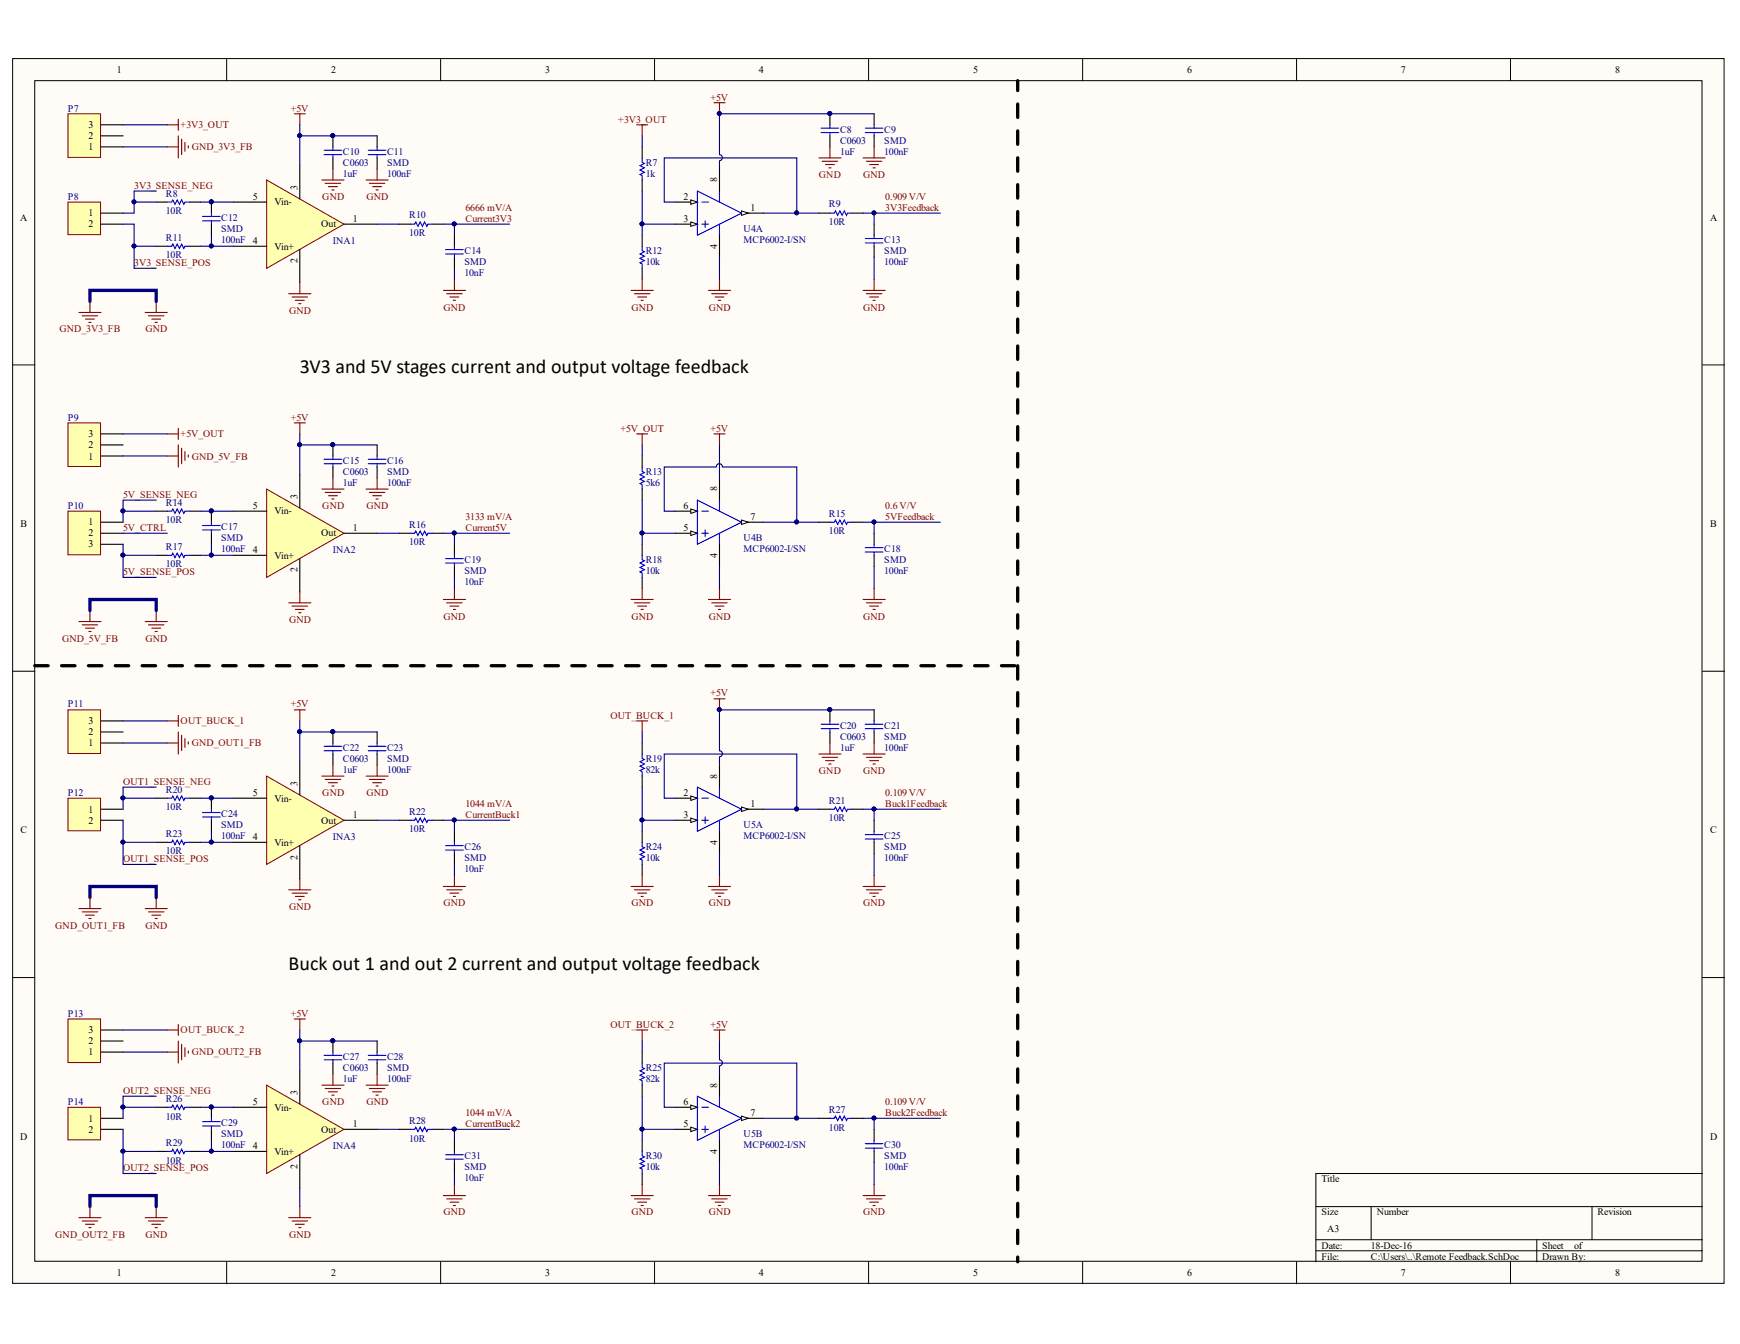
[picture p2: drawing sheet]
<svg xmlns="http://www.w3.org/2000/svg" width="279mm" height="216mm" viewBox="0 0 279 216" stroke-linecap="round" stroke-linejoin="round" font-family="sans-serif">
<defs><g id="words">
<g font-size="3.2">
<text x="48.1" y="60">3V3 and 5V stages current and output voltage feedback</text>
<text x="46.3" y="155.8">Buck out 1 and out 2 current and output voltage feedback</text>
</g>
<g font-size="1.6">
<text x="18.8" y="11.8">1</text>
<text x="53.2" y="11.8">2</text>
<text x="87.5" y="11.8">3</text>
<text x="121.9" y="11.8">4</text>
<text x="156.3" y="11.8">5</text>
<text x="190.6" y="11.8">6</text>
<text x="225" y="11.8">7</text>
<text x="259.4" y="11.8">8</text>
<text x="14.2" y="22.3">2</text>
<text x="14.2" y="20.5">3</text>
<text x="14.2" y="24.1">1</text>
<text x="115.2" y="29.3" transform="rotate(-90 115.2 29.3)">8</text>
<text x="3.2" y="35.4">A</text>
<text x="14.2" y="34.8">1</text>
<text x="40.6" y="32.1">5</text>
<text x="44.1" y="33">Vin-</text>
<text x="47.8" y="30.5" transform="rotate(-90 47.8 30.5)">3</text>
<text x="56.7" y="35.7">1</text>
<text x="109.8" y="35.7">3</text>
<text x="109.8" y="32.1">2</text>
<text x="120.5" y="33.9">1</text>
<text x="274.6" y="35.4">A</text>
<text x="14.2" y="36.5">2</text>
<text x="40.6" y="39.2">4</text>
<text x="44.1" y="40.1">Vin+</text>
<text x="51.6" y="36.5">Out</text>
<text x="115.2" y="40" transform="rotate(-90 115.2 40)">4</text>
<text x="47.8" y="42.3" transform="rotate(-90 47.8 42.3)">2</text>
<text x="14.2" y="70.3">3</text>
<text x="14.2" y="73.8">1</text>
<text x="14.2" y="72">2</text>
<text x="40.6" y="81.8">5</text>
<text x="44.1" y="82.6">Vin-</text>
<text x="47.8" y="80.2" transform="rotate(-90 47.8 80.2)">3</text>
<text x="109.8" y="81.8">6</text>
<text x="115.2" y="78.9" transform="rotate(-90 115.2 78.9)">8</text>
<text x="120.5" y="83.5">7</text>
<text x="3.3" y="84.6">B</text>
<text x="14.2" y="84.4">1</text>
<text x="14.2" y="86.2">2</text>
<text x="14.2" y="87.9">3</text>
<text x="40.6" y="88.9">4</text>
<text x="44.1" y="89.7">Vin+</text>
<text x="51.6" y="86.2">Out</text>
<text x="56.7" y="85.3">1</text>
<text x="109.8" y="85.3">5</text>
<text x="115.2" y="89.6" transform="rotate(-90 115.2 89.6)">4</text>
<text x="274.6" y="84.6">B</text>
<text x="47.8" y="91.9" transform="rotate(-90 47.8 91.9)">2</text>
<text x="14.2" y="119.9">1</text>
<text x="14.2" y="118.1">2</text>
<text x="14.2" y="116.4">3</text>
<text x="115.2" y="125.1" transform="rotate(-90 115.2 125.1)">8</text>
<text x="14.2" y="130.6">1</text>
<text x="40.6" y="127.9">5</text>
<text x="44.1" y="128.8">Vin-</text>
<text x="47.8" y="126.2" transform="rotate(-90 47.8 126.2)">3</text>
<text x="56.7" y="131.4">1</text>
<text x="109.8" y="131.4">3</text>
<text x="109.8" y="127.9">2</text>
<text x="120.5" y="129.6">1</text>
<text x="3.3" y="133.9">C</text>
<text x="14.2" y="132.3">2</text>
<text x="40.6" y="135">4</text>
<text x="44.1" y="135.9">Vin+</text>
<text x="51.6" y="132.3">Out</text>
<text x="115.2" y="135.7" transform="rotate(-90 115.2 135.7)">4</text>
<text x="274.6" y="133.9">C</text>
<text x="47.8" y="138.1" transform="rotate(-90 47.8 138.1)">2</text>
<text x="14.2" y="167.8">2</text>
<text x="14.2" y="166">3</text>
<text x="14.2" y="169.5">1</text>
<text x="40.6" y="177.5">5</text>
<text x="44.1" y="178.4">Vin-</text>
<text x="47.8" y="175.9" transform="rotate(-90 47.8 175.9)">3</text>
<text x="109.8" y="177.5">6</text>
<text x="115.2" y="174.7" transform="rotate(-90 115.2 174.7)">8</text>
<text x="120.5" y="179.3">7</text>
<text x="3.2" y="183.1">D</text>
<text x="14.2" y="180.2">1</text>
<text x="14.2" y="182">2</text>
<text x="40.6" y="184.6">4</text>
<text x="44.1" y="185.5">Vin+</text>
<text x="51.6" y="182">Out</text>
<text x="56.7" y="181">1</text>
<text x="109.8" y="181">5</text>
<text x="115.2" y="185.4" transform="rotate(-90 115.2 185.4)">4</text>
<text x="274.6" y="183.1">D</text>
<text x="47.8" y="187.7" transform="rotate(-90 47.8 187.7)">2</text>
<text x="212.2" y="189.9">Title</text>
<text x="212.2" y="195.3">Size</text>
<text x="213.1" y="198">A3</text>
<text x="221.1" y="195.3">Number</text>
<text x="256.5" y="195.3">Revision</text>
<text x="212.2" y="200.6">Date:</text>
<text x="212.2" y="202.4">File:</text>
<text x="220.1" y="200.6">18-Dec-16</text>
<text x="220.1" y="202.4">C:\Users\..\Remote Feedback.SchDoc</text>
<text x="247.6" y="200.6">Sheet</text>
<text x="247.6" y="202.4">Drawn By:</text>
<text x="252.8" y="200.6">of</text>
<text x="18.8" y="205">1</text>
<text x="53.2" y="205">2</text>
<text x="87.5" y="205">3</text>
<text x="121.9" y="205">4</text>
<text x="156.3" y="205">5</text>
<text x="190.6" y="205">6</text>
<text x="225" y="205">7</text>
<text x="259.4" y="205">8</text>
</g>
<g font-size="1.6" fill="#000080">
<text x="10.9" y="17.9">P7</text>
<text x="134.9" y="21.3">C8</text>
<text x="134.9" y="23.1">C0603</text>
<text x="142" y="21.3">C9</text>
<text x="142" y="23.1">SMD</text>
<text x="55.1" y="28.4">1uF</text>
<text x="55.1" y="24.9">C10</text>
<text x="55.1" y="26.6">C0603</text>
<text x="62.2" y="28.4">100nF</text>
<text x="62.2" y="24.9">C11</text>
<text x="62.2" y="26.6">SMD</text>
<text x="103.7" y="28.4">1k</text>
<text x="103.7" y="26.6">R7</text>
<text x="134.9" y="24.9">1uF</text>
<text x="142" y="24.9">100nF</text>
<text x="10.9" y="32.1">P8</text>
<text x="26.6" y="34.4">10R</text>
<text x="26.6" y="31.6">R8</text>
<text x="35.5" y="35.5">C12</text>
<text x="65.7" y="35.1">R10</text>
<text x="133.1" y="33.3">R9</text>
<text x="26.6" y="41.5">10R</text>
<text x="26.6" y="38.6">R11</text>
<text x="35.5" y="39.1">100nF</text>
<text x="35.5" y="37.3">SMD</text>
<text x="53.4" y="39.2">INA1</text>
<text x="65.7" y="38">10R</text>
<text x="74.6" y="40.8">C14</text>
<text x="103.7" y="40.8">R12</text>
<text x="119.4" y="37.3">U4A</text>
<text x="119.4" y="39.1">MCP6002-I/SN</text>
<text x="133.1" y="36.2">10R</text>
<text x="142" y="39.1">C13</text>
<text x="142" y="40.8">SMD</text>
<text x="74.6" y="44.4">10nF</text>
<text x="74.6" y="42.6">SMD</text>
<text x="103.7" y="42.6">10k</text>
<text x="142" y="42.6">100nF</text>
<text x="10.9" y="67.6">P9</text>
<text x="55.1" y="74.5">C15</text>
<text x="55.1" y="76.3">C0603</text>
<text x="62.2" y="74.5">C16</text>
<text x="62.2" y="76.3">SMD</text>
<text x="103.7" y="76.3">R13</text>
<text x="10.9" y="81.8">P10</text>
<text x="26.6" y="81.3">R14</text>
<text x="55.1" y="78">1uF</text>
<text x="62.2" y="78">100nF</text>
<text x="103.7" y="78">5k6</text>
<text x="133.1" y="83">R15</text>
<text x="26.6" y="84.1">10R</text>
<text x="26.6" y="88.4">R17</text>
<text x="35.5" y="88.7">100nF</text>
<text x="35.5" y="85.2">C17</text>
<text x="35.5" y="86.9">SMD</text>
<text x="53.4" y="88.9">INA2</text>
<text x="65.7" y="87.6">10R</text>
<text x="65.7" y="84.8">R16</text>
<text x="119.4" y="86.9">U4B</text>
<text x="119.4" y="88.7">MCP6002-I/SN</text>
<text x="133.1" y="85.8">10R</text>
<text x="142" y="88.7">C18</text>
<text x="26.6" y="91.2">10R</text>
<text x="74.6" y="94">10nF</text>
<text x="74.6" y="90.5">C19</text>
<text x="74.6" y="92.3">SMD</text>
<text x="103.7" y="92.3">10k</text>
<text x="103.7" y="90.5">R18</text>
<text x="142" y="92.3">100nF</text>
<text x="142" y="90.5">SMD</text>
<text x="10.9" y="113.7">P11</text>
<text x="134.9" y="117">C20</text>
<text x="134.9" y="118.8">C0603</text>
<text x="142" y="117">C21</text>
<text x="142" y="118.8">SMD</text>
<text x="55.1" y="124.1">1uF</text>
<text x="55.1" y="120.6">C22</text>
<text x="55.1" y="122.4">C0603</text>
<text x="62.2" y="124.1">100nF</text>
<text x="62.2" y="120.6">C23</text>
<text x="62.2" y="122.4">SMD</text>
<text x="103.7" y="124.1">82k</text>
<text x="103.7" y="122.4">R19</text>
<text x="134.9" y="120.6">1uF</text>
<text x="142" y="120.6">100nF</text>
<text x="10.9" y="127.9">P12</text>
<text x="26.6" y="130.1">10R</text>
<text x="26.6" y="127.3">R20</text>
<text x="35.5" y="131.2">C24</text>
<text x="65.7" y="130.9">R22</text>
<text x="133.1" y="131.9">10R</text>
<text x="133.1" y="129.1">R21</text>
<text x="26.6" y="137.2">10R</text>
<text x="26.6" y="134.5">R23</text>
<text x="35.5" y="134.8">100nF</text>
<text x="35.5" y="133">SMD</text>
<text x="53.4" y="135">INA3</text>
<text x="65.7" y="133.7">10R</text>
<text x="74.6" y="136.6">C26</text>
<text x="103.7" y="136.6">R24</text>
<text x="119.4" y="133">U5A</text>
<text x="119.4" y="134.8">MCP6002-I/SN</text>
<text x="142" y="134.8">C25</text>
<text x="142" y="136.6">SMD</text>
<text x="74.6" y="140.1">10nF</text>
<text x="74.6" y="138.3">SMD</text>
<text x="103.7" y="138.3">10k</text>
<text x="142" y="138.3">100nF</text>
<text x="10.9" y="163.4">P13</text>
<text x="55.1" y="173.8">1uF</text>
<text x="55.1" y="170.2">C27</text>
<text x="55.1" y="172">C0603</text>
<text x="62.2" y="173.8">100nF</text>
<text x="62.2" y="170.2">C28</text>
<text x="62.2" y="172">SMD</text>
<text x="103.7" y="173.8">82k</text>
<text x="103.7" y="172">R25</text>
<text x="10.9" y="177.5">P14</text>
<text x="26.6" y="179.9">10R</text>
<text x="26.6" y="177">R26</text>
<text x="133.1" y="178.8">R27</text>
<text x="26.6" y="184.1">R29</text>
<text x="35.5" y="184.4">100nF</text>
<text x="35.5" y="180.9">C29</text>
<text x="35.5" y="182.7">SMD</text>
<text x="53.4" y="184.6">INA4</text>
<text x="65.7" y="183.4">10R</text>
<text x="65.7" y="180.5">R28</text>
<text x="119.4" y="182.7">U5B</text>
<text x="119.4" y="184.4">MCP6002-I/SN</text>
<text x="133.1" y="181.6">10R</text>
<text x="142" y="184.4">C30</text>
<text x="26.6" y="187">10R</text>
<text x="74.6" y="189.8">10nF</text>
<text x="74.6" y="186.2">C31</text>
<text x="74.6" y="188">SMD</text>
<text x="103.7" y="188">10k</text>
<text x="103.7" y="186.2">R30</text>
<text x="142" y="188">100nF</text>
<text x="142" y="186.2">SMD</text>
</g>
<g font-size="1.6" fill="#800000">
<text x="46.7" y="17.9">+5V</text>
<text x="114.1" y="16.2">+5V</text>
<text x="29" y="20.5">+3V3_OUT</text>
<text x="99.3" y="19.7">+3V3_OUT</text>
<text x="30.8" y="24.1">GND_3V3_FB</text>
<text x="131.5" y="28.6">GND</text>
<text x="138.6" y="28.6">GND</text>
<text x="21.6" y="30.4">3V3_SENSE_NEG</text>
<text x="51.8" y="32.1">GND</text>
<text x="58.9" y="32.1">GND</text>
<text x="74.8" y="35.7">Current3V3</text>
<text x="74.8" y="33.9">6666 mV/A</text>
<text x="142.2" y="33.9">3V3Feedback</text>
<text x="142.2" y="32.1">0.909 V/V</text>
<text x="21.6" y="42.8">3V3_SENSE_POS</text>
<text x="9.6" y="53.4">GND_3V3_FB</text>
<text x="23.3" y="53.4">GND</text>
<text x="46.4" y="50.4">GND</text>
<text x="71.2" y="49.9">GND</text>
<text x="101.4" y="49.9">GND</text>
<text x="113.8" y="49.9">GND</text>
<text x="138.6" y="49.9">GND</text>
<text x="29" y="70.3">+5V_OUT</text>
<text x="46.7" y="67.6">+5V</text>
<text x="99.6" y="69.3">+5V_OUT</text>
<text x="114.1" y="69.3">+5V</text>
<text x="30.8" y="73.8">GND_5V_FB</text>
<text x="19.8" y="80">5V_SENSE_NEG</text>
<text x="51.8" y="81.8">GND</text>
<text x="58.9" y="81.8">GND</text>
<text x="74.8" y="83.5">3133 mV/A</text>
<text x="142.2" y="83.5">5VFeedback</text>
<text x="142.2" y="81.8">0.6 V/V</text>
<text x="19.8" y="85.3">5V_CTRL</text>
<text x="74.8" y="85.3">Current5V</text>
<text x="19.8" y="92.4">5V_SENSE_POS</text>
<text x="46.4" y="100">GND</text>
<text x="71.2" y="99.5">GND</text>
<text x="101.4" y="99.5">GND</text>
<text x="113.8" y="99.5">GND</text>
<text x="138.6" y="99.5">GND</text>
<text x="10" y="103.1">GND_5V_FB</text>
<text x="23.3" y="103.1">GND</text>
<text x="46.7" y="113.7">+5V</text>
<text x="114.1" y="111.9">+5V</text>
<text x="29" y="116.4">OUT_BUCK_1</text>
<text x="30.8" y="119.9">GND_OUT1_FB</text>
<text x="98" y="115.4">OUT_BUCK_1</text>
<text x="131.5" y="124.3">GND</text>
<text x="138.6" y="124.3">GND</text>
<text x="19.8" y="126.1">OUT1_SENSE_NEG</text>
<text x="51.8" y="127.9">GND</text>
<text x="58.9" y="127.9">GND</text>
<text x="74.8" y="131.4">CurrentBuck1</text>
<text x="74.8" y="129.6">1044 mV/A</text>
<text x="142.2" y="129.6">Buck1Feedback</text>
<text x="142.2" y="127.9">0.109 V/V</text>
<text x="19.8" y="138.5">OUT1_SENSE_POS</text>
<text x="8.9" y="149.2">GND_OUT1_FB</text>
<text x="23.3" y="149.2">GND</text>
<text x="46.4" y="146.1">GND</text>
<text x="71.2" y="145.6">GND</text>
<text x="101.4" y="145.6">GND</text>
<text x="113.8" y="145.6">GND</text>
<text x="138.6" y="145.6">GND</text>
<text x="29" y="166">OUT_BUCK_2</text>
<text x="46.7" y="163.4">+5V</text>
<text x="98" y="165.1">OUT_BUCK_2</text>
<text x="114.1" y="165.1">+5V</text>
<text x="30.8" y="169.5">GND_OUT2_FB</text>
<text x="19.8" y="175.7">OUT2_SENSE_NEG</text>
<text x="51.8" y="177.5">GND</text>
<text x="58.9" y="177.5">GND</text>
<text x="74.8" y="179.3">1044 mV/A</text>
<text x="142.2" y="179.3">Buck2Feedback</text>
<text x="142.2" y="177.5">0.109 V/V</text>
<text x="74.8" y="181">CurrentBuck2</text>
<text x="19.8" y="188.1">OUT2_SENSE_POS</text>
<text x="71.2" y="195.3">GND</text>
<text x="101.4" y="195.3">GND</text>
<text x="113.8" y="195.3">GND</text>
<text x="138.6" y="195.3">GND</text>
<text x="8.9" y="198.8">GND_OUT2_FB</text>
<text x="23.3" y="198.8">GND</text>
<text x="46.4" y="198.8">GND</text>
</g>
</g></defs>
<g fill="#fffcf8" stroke="#000" stroke-width=".16">
<path d="M2 9.4h274.8v196.8h-274.8z"/>
<path d="M5.6 13h267.7v189.6h-267.7z"/>
</g>
<g fill="none" stroke="#000" stroke-width=".16">
<path d="M36.4 9.4v3.6M70.8 9.4v3.6M105.1 9.4v3.6M139.5 9.4v3.6M173.8 9.4v3.6M208.2 9.4v3.6M242.5 9.4v3.6M2 58.6h3.6M273.4 58.6h3.5M2 107.8h3.6M273.4 107.8h3.5M2 157h3.6"/>
<path d="M273.4 157h3.5M211.3 193.8h62.1M211.3 199.2h62.1M220.2 193.8v5.4M246.8 199.2v3.5M255.6 193.8v5.4M273.4 188.5h-62.1v14.2M36.4 202.7v3.5M70.8 202.7v3.5M105.1 202.7v3.5M139.5 202.7v3.5M173.8 202.7v3.5"/>
<path d="M208.2 202.7v3.5M211.3 200.9h62.1M242.5 202.7v3.5"/>
</g>
<path d="M108.4 36h3.6" fill="none" stroke="#000" stroke-width=".18"/>
<path d="M110.9 35.7l1.1 .3-1.1 .4z" fill="#fffcf8"/>
<path d="M110.9 35.7l1.1 .3-1.1 .4z" fill="none" stroke="#000" stroke-width=".16"/>
<path d="M108.4 32.5h3.6" fill="none" stroke="#000" stroke-width=".18"/>
<path d="M110.9 32.1l1.1 .4-1.1 .3z" fill="#fffcf8"/>
<path d="M110.9 32.1l1.1 .4-1.1 .3z" fill="none" stroke="#000" stroke-width=".16"/>
<path d="M119.1 34.2h3.5" fill="none" stroke="#000" stroke-width=".18"/>
<path d="M119.1 33.9l1 .3-1 .4z" fill="#fffcf8"/>
<path d="M119.1 33.9l1 .3-1 .4z" fill="none" stroke="#000" stroke-width=".16"/>
<g fill="none" stroke="#00f" stroke-width=".18">
<path d="M103.1 25.4v.7l.4 .2-.7 .3 .7 .4-.7 .3 .7 .4-.7 .3 .3 .2v.7M103.1 39.6v.7l.4 .1-.7 .4 .7 .4-.7 .3 .7 .4-.7 .3 .3 .2v.7M112 30.7l7.1 3.5-7.1 3.6zM112.7 32.5h1.1M112.7 36h1.1M113.2 35.5v1M115.5 30.7v1.8M115.5 36v1.8M133.3 34.2h.7l.2-.3 .3 .7 .4-.7 .3 .7 .4-.7 .3 .7 .2-.4h.7M138.9 38.3h2.9M138.9 39h2.9M140.4 37.8v.5"/>
<path d="M140.4 39v.6"/>
</g>
<path d="M103.1 23.6v1.8M103.1 28.9v1.8M103.1 37.8v1.8M115.5 27.1v3.6M115.5 37.8v3.5M131.5 34.2h1.8M136.8 34.2h1.8M140.4 36v1.8M140.4 39.6v1.7M103.1 43.1v1.8" fill="none" stroke="#000" stroke-width=".18"/>
<g fill="none" stroke="#800000" stroke-width=".18">
<path d="M28.6 19.2v1.7M114.6 16.5h1.8M115.5 16.5v1.8M26.9 20.1h1.7M26.9 23.6h1.7M28.6 21.8v3.6M29.2 22.4v2.4M29.7 22.9v1.4M30.2 23.4v.4M101.3 46.6h3.6M101.9 47.2h2.5M102.4 47.7h1.4"/>
<path d="M102.9 48.2h.4M103.1 44.9v1.7M113.8 46.6h3.5M114.3 47.2h2.5M114.8 47.7h1.4M115.4 48.2h.3M115.5 44.9v1.7M138.6 46.6h3.5M139.1 47.2h2.5M139.7 47.7h1.4M140.2 48.2h.3M140.4 44.9v1.7"/>
</g>
<g fill="#000080" stroke="#000080" stroke-width=".16">
<circle cx="115.5" cy="18.2" r=".31"/>
<circle cx="127.9" cy="34.2" r=".31"/>
<circle cx="103.1" cy="36" r=".31"/>
<circle cx="140.3" cy="34.2" r=".31"/>
</g>
<path d="M19.8 23.6h7.1M19.8 20.1h7.1M103.1 30.7v5.3M108.4 32.5h-1.7v-7.1h21.2v8.8h-5.3M108.4 36h-5.3v1.8M127.9 34.2h3.6M138.6 34.2h1.8v1.8M140.4 34.2h10.6" fill="none" stroke="#000080" stroke-width=".18"/>
<path d="M42.8 28.9l12.4 7.1-12.4 7.1z" fill="#ffffb0"/>
<path d="M42.8 28.9l12.4 7.1-12.4 7.1z" fill="none" stroke="#800000" stroke-width=".16"/>
<g fill="none" stroke="#000" stroke-width=".18">
<path d="M37.5 32.5h5.3M37.5 39.6h5.3M48.1 26.6v5.3M53.5 21.8v1.8M53.5 25.4v1.7M55.2 36h5.4M60.6 21.8v1.8M60.6 25.4v1.7M64.1 36h1.8M69.4 36h1.8M73 37.8v1.8M48.1 40.1v5.3"/>
<path d="M73 41.3v1.8"/>
</g>
<g fill="none" stroke="#800000" stroke-width=".18">
<path d="M47.3 18.3h1.7M48.1 18.3v1.8M51.7 28.9h3.5M52.2 29.4h2.5M52.8 30h1.4M53.3 30.5h.3M53.5 27.1v1.8M58.8 28.9h3.5M59.3 29.4h2.5M59.8 30h1.5M60.4 30.5h.3M60.6 27.1v1.8"/>
<path d="M46.4 47.2h3.5M46.9 47.7h2.5M47.4 48.2h1.4M48 48.8h.3M48.1 45.4v1.8M71.2 46.6h3.5M71.7 47.2h2.5M72.3 47.7h1.4M72.8 48.2h.3M73 44.9v1.7M26.9 69.7h1.7M26.9 73.2h1.7"/>
<path d="M28.6 68.8v1.8M28.6 71.5v3.5M29.2 72v2.5M29.7 72.5v1.5M30.2 73.1v.3"/>
</g>
<g fill="none" stroke="#00f" stroke-width=".18">
<path d="M52 24.1h2.9M52 24.8h2.9M53.5 23.6v.5M53.5 24.8v.6M59.1 24.1h2.9M59.1 24.8h2.9M60.6 23.6v.5M60.6 24.8v.6M65.9 36h.7l.2-.3 .3 .7 .4-.7 .3 .7 .4-.7 .3 .7 .2-.4h.7M73 39.6v.5M71.5 40.1h2.9M71.5 40.8h2.9"/>
<path d="M73 40.8v.5"/>
</g>
<g fill="#000080" stroke="#000080" stroke-width=".16">
<circle cx="53.4" cy="21.8" r=".31"/>
<circle cx="48.1" cy="21.8" r=".31"/>
<circle cx="72.9" cy="36" r=".31"/>
</g>
<path d="M48.1 20.1v1.7h12.5M48.1 21.8v4.8M60.6 36h3.5M71.2 36h1.8v1.8M73 36h8.8M73 43.1v1.8M19.8 73.2h7.1M19.8 69.7h7.1" fill="none" stroke="#000080" stroke-width=".18"/>
<path d="M42.8 78.6l12.4 7.1-12.4 7.1z" fill="#ffffb0"/>
<path d="M42.8 78.6l12.4 7.1-12.4 7.1z" fill="none" stroke="#800000" stroke-width=".16"/>
<g fill="none" stroke="#000" stroke-width=".18">
<path d="M48.1 76.3v5.3M53.5 71.5v1.7M53.5 75v1.8M60.6 71.5v1.7M60.6 75v1.8M37.5 82.1h5.3M37.5 89.2h5.3M48.1 89.7v5.4M55.2 85.7h5.4M64.1 85.7h1.8M69.4 85.7h1.8M73 87.4v1.8"/>
<path d="M73 91v1.8M119.1 83.9h3.5"/>
</g>
<g fill="none" stroke="#800000" stroke-width=".18">
<path d="M102.2 20.1h1.8M103.1 20.1v1.7M12.7 50.2h3.5M13.2 50.7h2.5M13.7 51.3h1.5M14.3 51.8h.3M14.4 48.4v1.8M23.3 50.2h3.6M23.8 50.7h2.5M24.4 51.3h1.4M24.9 51.8h.4M25.1 48.4v1.8"/>
<path d="M47.3 67.9h1.7M48.1 67.9v1.8M51.7 78.6h3.5M52.2 79.1h2.5M52.8 79.6h1.4M53.5 76.8v1.8M58.8 78.6h3.5M59.3 79.1h2.5M59.8 79.6h1.5M60.6 76.8v1.8M12.7 99.8h3.5M14.4 98.1v1.7"/>
<path d="M23.3 99.8h3.6M25.1 98.1v1.7M46.4 96.8h3.5M46.9 97.4h2.5M47.4 97.9h1.4M48 98.4h.3M48.1 95.1v1.7M53.3 80.2h.3M60.4 80.2h.3M71.2 96.3h3.5M71.7 96.8h2.5M72.3 97.4h1.4"/>
<path d="M72.8 97.9h.3M73 94.5v1.8M13.2 100.4h2.5M13.7 100.9h1.5M14.3 101.4h.3M23.8 100.4h2.5M24.4 100.9h1.4M24.9 101.4h.4"/>
</g>
<g fill="none" stroke="#00f" stroke-width=".18">
<path d="M52 73.8h2.9M52 74.5h2.9M53.5 73.2v.6M53.5 74.5v.5M59.1 73.8h2.9M59.1 74.5h2.9M60.6 73.2v.6M60.6 74.5v.5M65.9 85.7h.7l.2-.4 .3 .7 .4-.7 .3 .7 .4-.7 .3 .7 .2-.3h.7M71.5 89.7h2.9M71.5 90.4h2.9M73 89.2v.5"/>
<path d="M73 90.4v.6"/>
</g>
<g fill="#000080" stroke="#000080" stroke-width=".16">
<circle cx="53.4" cy="71.4" r=".31"/>
<circle cx="48.1" cy="71.4" r=".31"/>
<circle cx="72.9" cy="85.6" r=".31"/>
</g>
<path d="M103.1 21.8v1.8M115.5 41.3v3.6M140.4 41.3v3.6M48.1 69.7v1.8h12.5M48.1 71.5v4.8M60.6 85.7h3.5M71.2 85.7h1.8v1.7M73 85.7h8.8M73 92.8v1.7" fill="none" stroke="#000080" stroke-width=".18"/>
<path d="M14.4 48.4v-1.8h10.7v1.8M14.4 98.1v-1.8h10.7v1.8" fill="none" stroke="#000080" stroke-width=".53"/>
<path d="M119.1 83.5l1 .4-1 .3z" fill="#fffcf8"/>
<path d="M119.1 83.5l1 .4-1 .3z" fill="none" stroke="#000" stroke-width=".16"/>
<path d="M108.4 85.7h3.6" fill="none" stroke="#000" stroke-width=".18"/>
<path d="M110.9 85.3l1.1 .4-1.1 .3z" fill="#fffcf8"/>
<path d="M110.9 85.3l1.1 .4-1.1 .3z" fill="none" stroke="#000" stroke-width=".16"/>
<path d="M108.4 82.1h3.6" fill="none" stroke="#000" stroke-width=".18"/>
<path d="M110.9 81.8l1.1 .3-1.1 .4z" fill="#fffcf8"/>
<path d="M110.9 81.8l1.1 .3-1.1 .4z" fill="none" stroke="#000" stroke-width=".16"/>
<g fill="none" stroke="#00f" stroke-width=".18">
<path d="M103.1 75v.7l.4 .2-.7 .4 .7 .3-.7 .4 .7 .3-.7 .4 .3 .2v.7M103.1 89.2v.7l.4 .2-.7 .3 .7 .4-.7 .4 .7 .3-.7 .4 .3 .1v.8M112 80.3l7.1 3.6-7.1 3.5zM112.7 82.1h1.1M112.7 85.7h1.1M113.2 85.1v1.1M115.5 80.3v1.8M115.5 85.7v1.7M133.3 83.9h.7l.2-.4 .3 .7 .4-.7 .3 .7 .4-.7 .3 .7 .2-.3h.7M138.9 88h2.9M138.9 88.7h2.9M140.4 87.4v.6"/>
<path d="M140.4 88.7v.5"/>
</g>
<path d="M103.1 73.2v1.8M103.1 78.6v1.7M115.5 76.8v3.5M103.1 87.4v1.8M103.1 92.8v1.7M115.5 87.4v3.6M131.5 83.9h1.8M136.8 83.9h1.8M140.4 85.7v1.7M140.4 89.2v1.8M108.4 131.8h3.6" fill="none" stroke="#000" stroke-width=".18"/>
<g fill="none" stroke="#800000" stroke-width=".18">
<path d="M102.2 69.7h1.8M103.1 69.7v1.8M114.6 69.7h1.8M115.5 69.7v1.8M101.3 96.3h3.6M101.9 96.8h2.5M102.4 97.4h1.4M102.9 97.9h.4M103.1 94.5v1.8M113.8 96.3h3.5M114.3 96.8h2.5M114.8 97.4h1.4"/>
<path d="M115.4 97.9h.3M115.5 94.5v1.8M138.6 96.3h3.5M139.1 96.8h2.5M139.7 97.4h1.4M140.2 97.9h.3M140.4 94.5v1.8"/>
</g>
<path d="M103.1 71.5v1.7M115.5 71.5v5.3M116 75a.49 .49 0 0 0-.5-.5 .49 .49 0 0 0-.5 .5h-8.3v7.1h1.7M116.1 75h11.8v8.9h-5.3M103.1 80.3v5.4M108.4 85.7h-5.3v1.7M115.5 91v3.5M127.9 83.9h3.6M138.6 83.9h1.8v1.8M140.4 83.9h10.6M140.4 91v3.5" fill="none" stroke="#000080" stroke-width=".18"/>
<g fill="#000080" stroke="#000080" stroke-width=".16">
<circle cx="127.9" cy="83.8" r=".31"/>
<circle cx="103.1" cy="85.6" r=".31"/>
<circle cx="140.3" cy="83.8" r=".31"/>
</g>
<path d="M5.6 106.9h157.8v-93.9" fill="none" stroke="#000" stroke-width=".53" stroke-dasharray="2.2 2.2"/>
<path d="M110.9 131.4l1.1 .4-1.1 .3z" fill="#fffcf8"/>
<path d="M110.9 131.4l1.1 .4-1.1 .3z" fill="none" stroke="#000" stroke-width=".16"/>
<path d="M108.4 128.2h3.6" fill="none" stroke="#000" stroke-width=".18"/>
<path d="M110.9 127.9l1.1 .3-1.1 .4z" fill="#fffcf8"/>
<path d="M110.9 127.9l1.1 .3-1.1 .4z" fill="none" stroke="#000" stroke-width=".16"/>
<path d="M119.1 130h3.5" fill="none" stroke="#000" stroke-width=".18"/>
<path d="M119.1 129.6l1 .4-1 .3z" fill="#fffcf8"/>
<path d="M119.1 129.6l1 .4-1 .3z" fill="none" stroke="#000" stroke-width=".16"/>
<g fill="none" stroke="#00f" stroke-width=".18">
<path d="M103.1 121.1v.7l.4 .2-.7 .4 .7 .3-.7 .4 .7 .3-.7 .4 .3 .2v.7M103.1 135.3v.7l.4 .2-.7 .4 .7 .3-.7 .4 .7 .3-.7 .4 .3 .2v.7M112 126.4l7.1 3.6-7.1 3.5zM112.7 128.2h1.1M112.7 131.8h1.1M113.2 131.2v1.1M115.5 126.4v1.8M115.5 131.8v1.7M133.3 130h.7l.2-.4 .3 .7 .4-.7 .3 .7 .4-.7 .3 .7 .2-.3h.7M138.9 134.1h2.9M138.9 134.8h2.9M140.4 133.5v.6"/>
<path d="M140.4 134.8v.5"/>
</g>
<path d="M103.1 119.4v1.7M103.1 124.7v1.7M103.1 133.5v1.8M103.1 138.9v1.7M115.5 122.9v3.5M115.5 133.5v3.6M131.5 130h1.8M136.8 130h1.8M140.4 131.8v1.7M140.4 135.3v1.8" fill="none" stroke="#000" stroke-width=".18"/>
<g fill="none" stroke="#800000" stroke-width=".18">
<path d="M26.9 115.8h1.7M26.9 119.4h1.7M28.6 114.9v1.8M28.6 117.6v3.5M29.2 118.1v2.5M29.7 118.6v1.5M30.2 119.2v.3M114.6 112.3h1.8M115.5 112.3v1.7M101.3 142.4h3.6M101.9 142.9h2.5M102.4 143.5h1.4"/>
<path d="M102.9 144h.4M103.1 140.6v1.8M113.8 142.4h3.5M114.3 142.9h2.5M114.8 143.5h1.4M115.4 144h.3M115.5 140.6v1.8M138.6 142.4h3.5M139.1 142.9h2.5M139.7 143.5h1.4M140.2 144h.3M140.4 140.6v1.8"/>
</g>
<g fill="#000080" stroke="#000080" stroke-width=".16">
<circle cx="115.5" cy="114" r=".31"/>
<circle cx="127.9" cy="129.9" r=".31"/>
<circle cx="103.1" cy="131.7" r=".31"/>
<circle cx="140.3" cy="129.9" r=".31"/>
</g>
<path d="M19.8 119.4h7.1M19.8 115.8h7.1M103.1 126.4v5.4M108.4 128.2h-1.7v-7.1h21.2v8.9h-5.3M108.4 131.8h-5.3v1.7M127.9 130h3.6M138.6 130h1.8v1.8M140.4 130h10.6" fill="none" stroke="#000080" stroke-width=".18"/>
<path d="M42.8 124.7l12.4 7.1-12.4 7.1z" fill="#ffffb0"/>
<path d="M42.8 124.7l12.4 7.1-12.4 7.1z" fill="none" stroke="#800000" stroke-width=".16"/>
<g fill="none" stroke="#000" stroke-width=".18">
<path d="M133.3 18.3v1.8M140.4 18.3v1.8M133.3 21.8v1.8M140.4 21.8v1.8M53.5 117.6v1.8M60.6 117.6v1.8M133.3 114v1.8M133.3 117.6v1.8M140.4 114v1.8M140.4 117.6v1.8M37.5 128.2h5.3M37.5 135.3h5.3"/>
<path d="M48.1 122.4v5.3M48.1 135.8v5.4M53.5 121.1v1.8M55.2 131.8h5.4M60.6 121.1v1.8M64.1 131.8h1.8M69.4 131.8h1.8M73 133.5v1.8M73 137.1v1.8M119.1 179.6h3.5"/>
</g>
<g fill="none" stroke="#800000" stroke-width=".18">
<path d="M131.5 25.4h3.5M132 25.9h2.5M132.6 26.4h1.4M133.1 27h.3M133.3 23.6v1.8M138.6 25.4h3.5M139.1 25.9h2.5M139.7 26.4h1.4M140.2 27h.3M140.4 23.6v1.8M47.3 114h1.7M48.1 114v1.8"/>
<path d="M102.2 115.8h1.8M103.1 115.8v1.8M133.3 119.4v1.7M140.4 119.4v1.7M51.7 124.7h3.5M52.2 125.2h2.5M52.8 125.7h1.4M53.3 126.3h.3M53.5 122.9v1.8M58.8 124.7h3.5M59.3 125.2h2.5M59.8 125.7h1.5"/>
<path d="M60.4 126.3h.3M60.6 122.9v1.8M131.5 121.1h3.5M132 121.7h2.5M132.6 122.2h1.4M133.1 122.7h.3M138.6 121.1h3.5M139.1 121.7h2.5M139.7 122.2h1.4M140.2 122.7h.3M12.7 146h3.5M13.2 146.5h2.5"/>
<path d="M13.7 147h1.5M14.3 147.5h.3M14.4 144.2v1.8M23.3 146h3.6M23.8 146.5h2.5M24.4 147h1.4M24.9 147.5h.4M25.1 144.2v1.8M46.4 142.9h3.5M46.9 143.5h2.5M47.4 144h1.4M48 144.5h.3"/>
<path d="M48.1 141.2v1.7M71.2 142.4h3.5M71.7 142.9h2.5M72.3 143.5h1.4M72.8 144h.3M73 140.6v1.8"/>
</g>
<g fill="none" stroke="#00f" stroke-width=".18">
<path d="M131.8 20.6h2.9M131.8 21.3h2.9M133.3 20.1v.5M133.3 21.3v.5M138.9 20.6h2.9M138.9 21.3h2.9M140.4 20.1v.5M140.4 21.3v.5M52 119.9h2.9M53.5 119.4v.5M59.1 119.9h2.9M60.6 119.4v.5"/>
<path d="M131.8 116.3h2.9M131.8 117h2.9M133.3 115.8v.5M133.3 117v.6M138.9 116.3h2.9M138.9 117h2.9M140.4 115.8v.5M140.4 117v.6M52 120.6h2.9M53.5 120.6v.5M59.1 120.6h2.9M60.6 120.6v.5"/>
<path d="M65.9 131.8h.7l.2-.4 .3 .7 .4-.7 .3 .7 .4-.7 .3 .7 .2-.3h.7M71.5 135.8h2.9M71.5 136.6h2.9M73 135.3v.5M73 136.6v.5"/>
</g>
<g fill="#000080" stroke="#000080" stroke-width=".16">
<circle cx="53.4" cy="117.5" r=".31"/>
<circle cx="48.1" cy="117.5" r=".31"/>
<circle cx="72.9" cy="131.7" r=".31"/>
<circle cx="133.2" cy="114" r=".31"/>
<circle cx="133.2" cy="18.2" r=".31"/>
<circle cx="115.5" cy="18.2" r=".31"/>
<circle cx="115.5" cy="114" r=".31"/>
</g>
<g fill="none" stroke="#000080" stroke-width=".18">
<path d="M140.4 18.3h-24.9v6.5a.49 .49 0 0 1 .5 .5 .49 .49 0 0 1-.5 .5M115.5 25.9v1.2M48.1 115.8v1.8h12.5M48.1 117.6v4.8M103.1 117.6v1.8M140.4 114h-24.9v6.6a.49 .49 0 0 1 .5 .5 .49 .49 0 0 1-.5 .5M60.6 131.8h3.5M71.2 131.8h1.8v1.7M73 131.8h8.8M73 138.9v1.7M115.5 121.7v1.2M115.5 137.1v3.5"/>
<path d="M140.4 137.1v3.5"/>
</g>
<path d="M14.4 144.2v-1.8h10.7v1.8" fill="none" stroke="#000080" stroke-width=".53"/>
<path d="M119.1 179.3l1 .3-1 .4z" fill="#fffcf8"/>
<path d="M119.1 179.3l1 .3-1 .4z" fill="none" stroke="#000" stroke-width=".16"/>
<path d="M108.4 181.4h3.6" fill="none" stroke="#000" stroke-width=".18"/>
<path d="M110.9 181.1l1.1 .3-1.1 .4z" fill="#fffcf8"/>
<path d="M110.9 181.1l1.1 .3-1.1 .4z" fill="none" stroke="#000" stroke-width=".16"/>
<path d="M108.4 177.9h3.6" fill="none" stroke="#000" stroke-width=".18"/>
<path d="M110.9 177.5l1.1 .4-1.1 .3z" fill="#fffcf8"/>
<path d="M110.9 177.5l1.1 .4-1.1 .3z" fill="none" stroke="#000" stroke-width=".16"/>
<g fill="none" stroke="#00f" stroke-width=".18">
<path d="M103.1 170.8v.7l.4 .2-.7 .3 .7 .4-.7 .3 .7 .4-.7 .3 .3 .2v.7M112 176.1l7.1 3.5-7.1 3.6zM112.7 177.9h1.1M115.5 176.1v1.8M133.3 179.6h.7l.2-.3 .3 .7 .4-.7 .3 .7 .4-.7 .3 .7 .2-.4h.7M103.1 185v.7l.4 .2-.7 .3 .7 .4-.7 .3 .7 .4-.7 .3 .3 .2v.7M112.7 181.4h1.1M113.2 180.9v1.1M115.5 181.4v1.8M138.9 183.7h2.9M138.9 184.4h2.9M140.4 183.2v.5"/>
<path d="M140.4 184.4v.6"/>
</g>
<path d="M103.1 169v1.8M103.1 174.3v1.8M115.5 172.6v3.5M131.5 179.6h1.8M136.8 179.6h1.8M103.1 183.2v1.8M103.1 188.5v1.8M115.5 183.2v3.5M140.4 181.4v1.8M140.4 185v1.7" fill="none" stroke="#000" stroke-width=".18"/>
<g fill="none" stroke="#800000" stroke-width=".18">
<path d="M26.9 165.5h1.7M26.9 169h1.7M28.6 164.6v1.7M28.6 167.2v3.6M29.2 167.8v2.4M29.7 168.3v1.4M30.2 168.8v.4M114.6 165.5h1.8M115.5 165.5v1.7M101.3 192.1h3.6M101.9 192.6h2.5M102.4 193.1h1.4"/>
<path d="M102.9 193.7h.4M103.1 190.3v1.8M113.8 192.1h3.5M114.3 192.6h2.5M114.8 193.1h1.4M115.4 193.7h.3M115.5 190.3v1.8M138.6 192.1h3.5M139.1 192.6h2.5M139.7 193.1h1.4M140.2 193.7h.3M140.4 190.3v1.8"/>
</g>
<path d="M19.8 169h7.1M19.8 165.5h7.1M103.1 176.1v5.3M108.4 177.9h-1.7v-7.1h21.2v8.8h-5.3M127.9 179.6h3.6M138.6 179.6h1.8v1.8M140.4 179.6h10.6M108.4 181.4h-5.3v1.8" fill="none" stroke="#000080" stroke-width=".18"/>
<g fill="#000080" stroke="#000080" stroke-width=".16">
<circle cx="127.9" cy="179.6" r=".31"/>
<circle cx="103.1" cy="181.4" r=".31"/>
<circle cx="140.3" cy="179.6" r=".31"/>
</g>
<path d="M42.8 174.3l12.4 7.1-12.4 7.1z" fill="#ffffb0"/>
<path d="M42.8 174.3l12.4 7.1-12.4 7.1z" fill="none" stroke="#800000" stroke-width=".16"/>
<g fill="none" stroke="#000" stroke-width=".18">
<path d="M37.5 177.9h5.3M48.1 172v5.3M53.5 167.2v1.8M53.5 170.8v1.8M60.6 167.2v1.8M60.6 170.8v1.8M37.5 185h5.3M48.1 185.5v5.3M55.2 181.4h5.4M64.1 181.4h1.8M69.4 181.4h1.8M73 183.2v1.8"/>
<path d="M73 186.7v1.8"/>
</g>
<g fill="none" stroke="#800000" stroke-width=".18">
<path d="M47.3 163.7h1.7M48.1 163.7v1.8M51.7 174.3h3.5M52.2 174.9h2.5M52.8 175.4h1.4M53.3 175.9h.3M53.5 172.6v1.7M58.8 174.3h3.5M59.3 174.9h2.5M59.8 175.4h1.5M60.4 175.9h.3M60.6 172.6v1.7"/>
<path d="M102.2 165.5h1.8M103.1 165.5v1.7M12.7 195.6h3.5M13.2 196.1h2.5M13.7 196.7h1.5M14.3 197.2h.3M14.4 193.8v1.8M23.3 195.6h3.6M23.8 196.1h2.5M24.4 196.7h1.4M24.9 197.2h.4M25.1 193.8v1.8"/>
<path d="M46.4 195.6h3.5M46.9 196.1h2.5M47.4 196.7h1.4M48 197.2h.3M48.1 193.8v1.8M71.2 192.1h3.5M71.7 192.6h2.5M72.3 193.1h1.4M72.8 193.7h.3M73 190.3v1.8"/>
</g>
<g fill="none" stroke="#00f" stroke-width=".18">
<path d="M52 169.5h2.9M52 170.2h2.9M53.5 169v.5M53.5 170.2v.6M59.1 169.5h2.9M59.1 170.2h2.9M60.6 169v.5M60.6 170.2v.6M65.9 181.4h.7l.2-.3 .3 .7 .4-.7 .3 .7 .4-.7 .3 .7 .2-.4h.7M71.5 185.5h2.9M71.5 186.2h2.9M73 185v.5"/>
<path d="M73 186.2v.5"/>
</g>
<g fill="#000080" stroke="#000080" stroke-width=".16">
<circle cx="53.4" cy="167.2" r=".31"/>
<circle cx="48.1" cy="167.2" r=".31"/>
<circle cx="72.9" cy="181.4" r=".31"/>
</g>
<path d="M19.8 85.7h7.1M48.1 165.5v1.7h12.5M48.1 167.2v4.8M103.1 167.2v1.8M115.5 167.2v3a.49 .49 0 0 1 .5 .5 .49 .49 0 0 1-.5 .5M115.5 171.3v1.3M60.6 181.4h3.5M71.2 181.4h1.8v1.8M73 181.4h8.8M73 188.5v1.8M115.5 186.7v3.6M140.4 186.7v3.6" fill="none" stroke="#000080" stroke-width=".18"/>
<path d="M14.4 193.8v-1.7h10.7v1.7" fill="none" stroke="#000080" stroke-width=".53"/>
<path d="M163.4 106.9v95.8" fill="none" stroke="#000" stroke-width=".53" stroke-dasharray="2.2 2.2"/>
<path d="M10.9 18.3h5.2v7h-5.2z" fill="#ffffb0" stroke="#800000" stroke-width=".16"/>
<path d="M16.2 23.6h3.6M16.2 21.8h3.6M16.2 20.1h3.6" fill="none" stroke="#000" stroke-width=".18"/>
<path d="M10.9 32.5h5.2v5.2h-5.2z" fill="#ffffb0" stroke="#800000" stroke-width=".16"/>
<path d="M16.2 34.2h3.6M16.2 36h3.6" fill="none" stroke="#000" stroke-width=".18"/>
<path d="M10.9 67.9h5.2v7h-5.2z" fill="#ffffb0" stroke="#800000" stroke-width=".16"/>
<path d="M16.2 73.2h3.6M16.2 71.5h3.6M16.2 69.7h3.6" fill="none" stroke="#000" stroke-width=".18"/>
<path d="M10.9 82.1h5.2v7h-5.2z" fill="#ffffb0" stroke="#800000" stroke-width=".16"/>
<path d="M16.2 83.9h3.6M16.2 85.7h3.6M16.2 87.4h3.6" fill="none" stroke="#000" stroke-width=".18"/>
<path d="M10.9 114h5.2v7h-5.2z" fill="#ffffb0" stroke="#800000" stroke-width=".16"/>
<path d="M16.2 119.4h3.6M16.2 117.6h3.6M16.2 115.8h3.6" fill="none" stroke="#000" stroke-width=".18"/>
<path d="M10.9 128.2h5.2v5.3h-5.2z" fill="#ffffb0" stroke="#800000" stroke-width=".16"/>
<path d="M16.2 130h3.6M16.2 131.8h3.6" fill="none" stroke="#000" stroke-width=".18"/>
<path d="M10.9 163.7h5.2v7h-5.2z" fill="#ffffb0" stroke="#800000" stroke-width=".16"/>
<path d="M16.2 169h3.6M16.2 167.2h3.6M16.2 165.5h3.6" fill="none" stroke="#000" stroke-width=".18"/>
<path d="M10.9 177.9h5.2v5.2h-5.2z" fill="#ffffb0" stroke="#800000" stroke-width=".16"/>
<g fill="none" stroke="#000" stroke-width=".18">
<path d="M25.1 39.6h1.8M25.1 32.5h1.8M30.4 39.6h1.8M30.4 32.5h1.8M34 32.5v1.7M34 36v1.8M25.1 82.1h1.8M25.1 89.2h1.8M30.4 82.1h1.8M30.4 89.2h1.8M34 82.1v1.8M34 85.7v1.7"/>
<path d="M25.1 128.2h1.8M25.1 135.3h1.8M30.4 128.2h1.8M30.4 135.3h1.8M34 128.2v1.8M34 131.8v1.7M16.2 179.6h3.6M25.1 177.9h1.8M30.4 177.9h1.8M34 177.9v1.7M16.2 181.4h3.6M25.1 185h1.8"/>
<path d="M30.4 185h1.8M34 181.4v1.8"/>
</g>
<g fill="none" stroke="#00f" stroke-width=".18">
<path d="M26.9 39.6h.7l.1-.4 .4 .7 .4-.7 .3 .7 .4-.7 .3 .7 .2-.3h.7M26.9 32.5h.7l.1-.4 .4 .7 .4-.7 .3 .7 .4-.7 .3 .7 .2-.3h.7M32.5 34.8h2.9M32.5 35.5h2.9M34 34.2v.6M34 35.5v.5M26.9 82.1h.7l.1-.3 .4 .7 .4-.7 .3 .7 .4-.7 .3 .7 .2-.4h.7M26.9 89.2h.7l.1-.3 .4 .7 .4-.7 .3 .7 .4-.7 .3 .7 .2-.4h.7M32.5 84.4h2.9M32.5 85.1h2.9M34 83.9v.5M34 85.1v.6"/>
<path d="M26.9 128.2h.7l.1-.3 .4 .7 .4-.7 .3 .7 .4-.7 .3 .7 .2-.4h.7M26.9 135.3h.7l.1-.3 .4 .7 .4-.7 .3 .7 .4-.7 .3 .7 .2-.4h.7M32.5 130.5h2.9M32.5 131.2h2.9M34 130v.5M34 131.2v.6M26.9 177.9h.7l.1-.4 .4 .7 .4-.7 .3 .7 .4-.7 .3 .7 .2-.3h.7M34 179.6v.6M26.9 185h.7l.1-.4 .4 .7 .4-.7 .3 .7 .4-.7 .3 .7 .2-.3h.7M32.5 180.2h2.9M32.5 180.9h2.9M34 180.9v.5"/>
</g>
<g fill="none" stroke="#000080" stroke-width=".18">
<path d="M19.8 36h1.7v3.6h3.6M21.5 39.6v3.5h3.6M25.1 32.5h-3.6v1.7h-1.7M25.1 30.7h-3.6v1.8M32.2 32.5h5.3M32.2 39.6h5.3M34 37.8v1.8M19.8 87.4v1.8h5.3M19.8 89.2v3.6h5.3M25.1 82.1h-5.3v1.8M25.1 80.3h-5.3v1.8M32.2 89.2h5.3"/>
<path d="M32.2 82.1h5.3M34 87.4v1.8M19.8 131.8v3.5h5.3M19.8 135.3v3.6h5.3M25.1 128.2h-5.3v1.8M25.1 126.4h-5.3v1.8M32.2 128.2h5.3M32.2 135.3h5.3M34 133.5v1.8M25.1 177.9h-5.3v1.7M25.1 176.1h-5.3v1.8M32.2 177.9h5.3"/>
<path d="M19.8 181.4v3.6h5.3M19.8 185v3.5h5.3M32.2 185h5.3M34 183.2v1.8M48.1 190.8v3"/>
</g>
<g fill="#000080" stroke="#000080" stroke-width=".16">
<circle cx="21.5" cy="32.4" r=".31"/>
<circle cx="21.5" cy="39.5" r=".31"/>
<circle cx="33.9" cy="32.4" r=".31"/>
<circle cx="33.9" cy="39.5" r=".31"/>
<circle cx="19.7" cy="82.1" r=".31"/>
<circle cx="19.7" cy="89.2" r=".31"/>
<circle cx="33.9" cy="89.2" r=".31"/>
<circle cx="33.9" cy="82.1" r=".31"/>
<circle cx="19.7" cy="128.2" r=".31"/>
<circle cx="19.7" cy="135.3" r=".31"/>
<circle cx="33.9" cy="128.2" r=".31"/>
<circle cx="33.9" cy="135.3" r=".31"/>
<circle cx="19.7" cy="177.8" r=".31"/>
<circle cx="19.7" cy="184.9" r=".31"/>
<circle cx="33.9" cy="177.8" r=".31"/>
<circle cx="33.9" cy="184.9" r=".31"/>
</g>
<use href="#words"/>
</svg>
